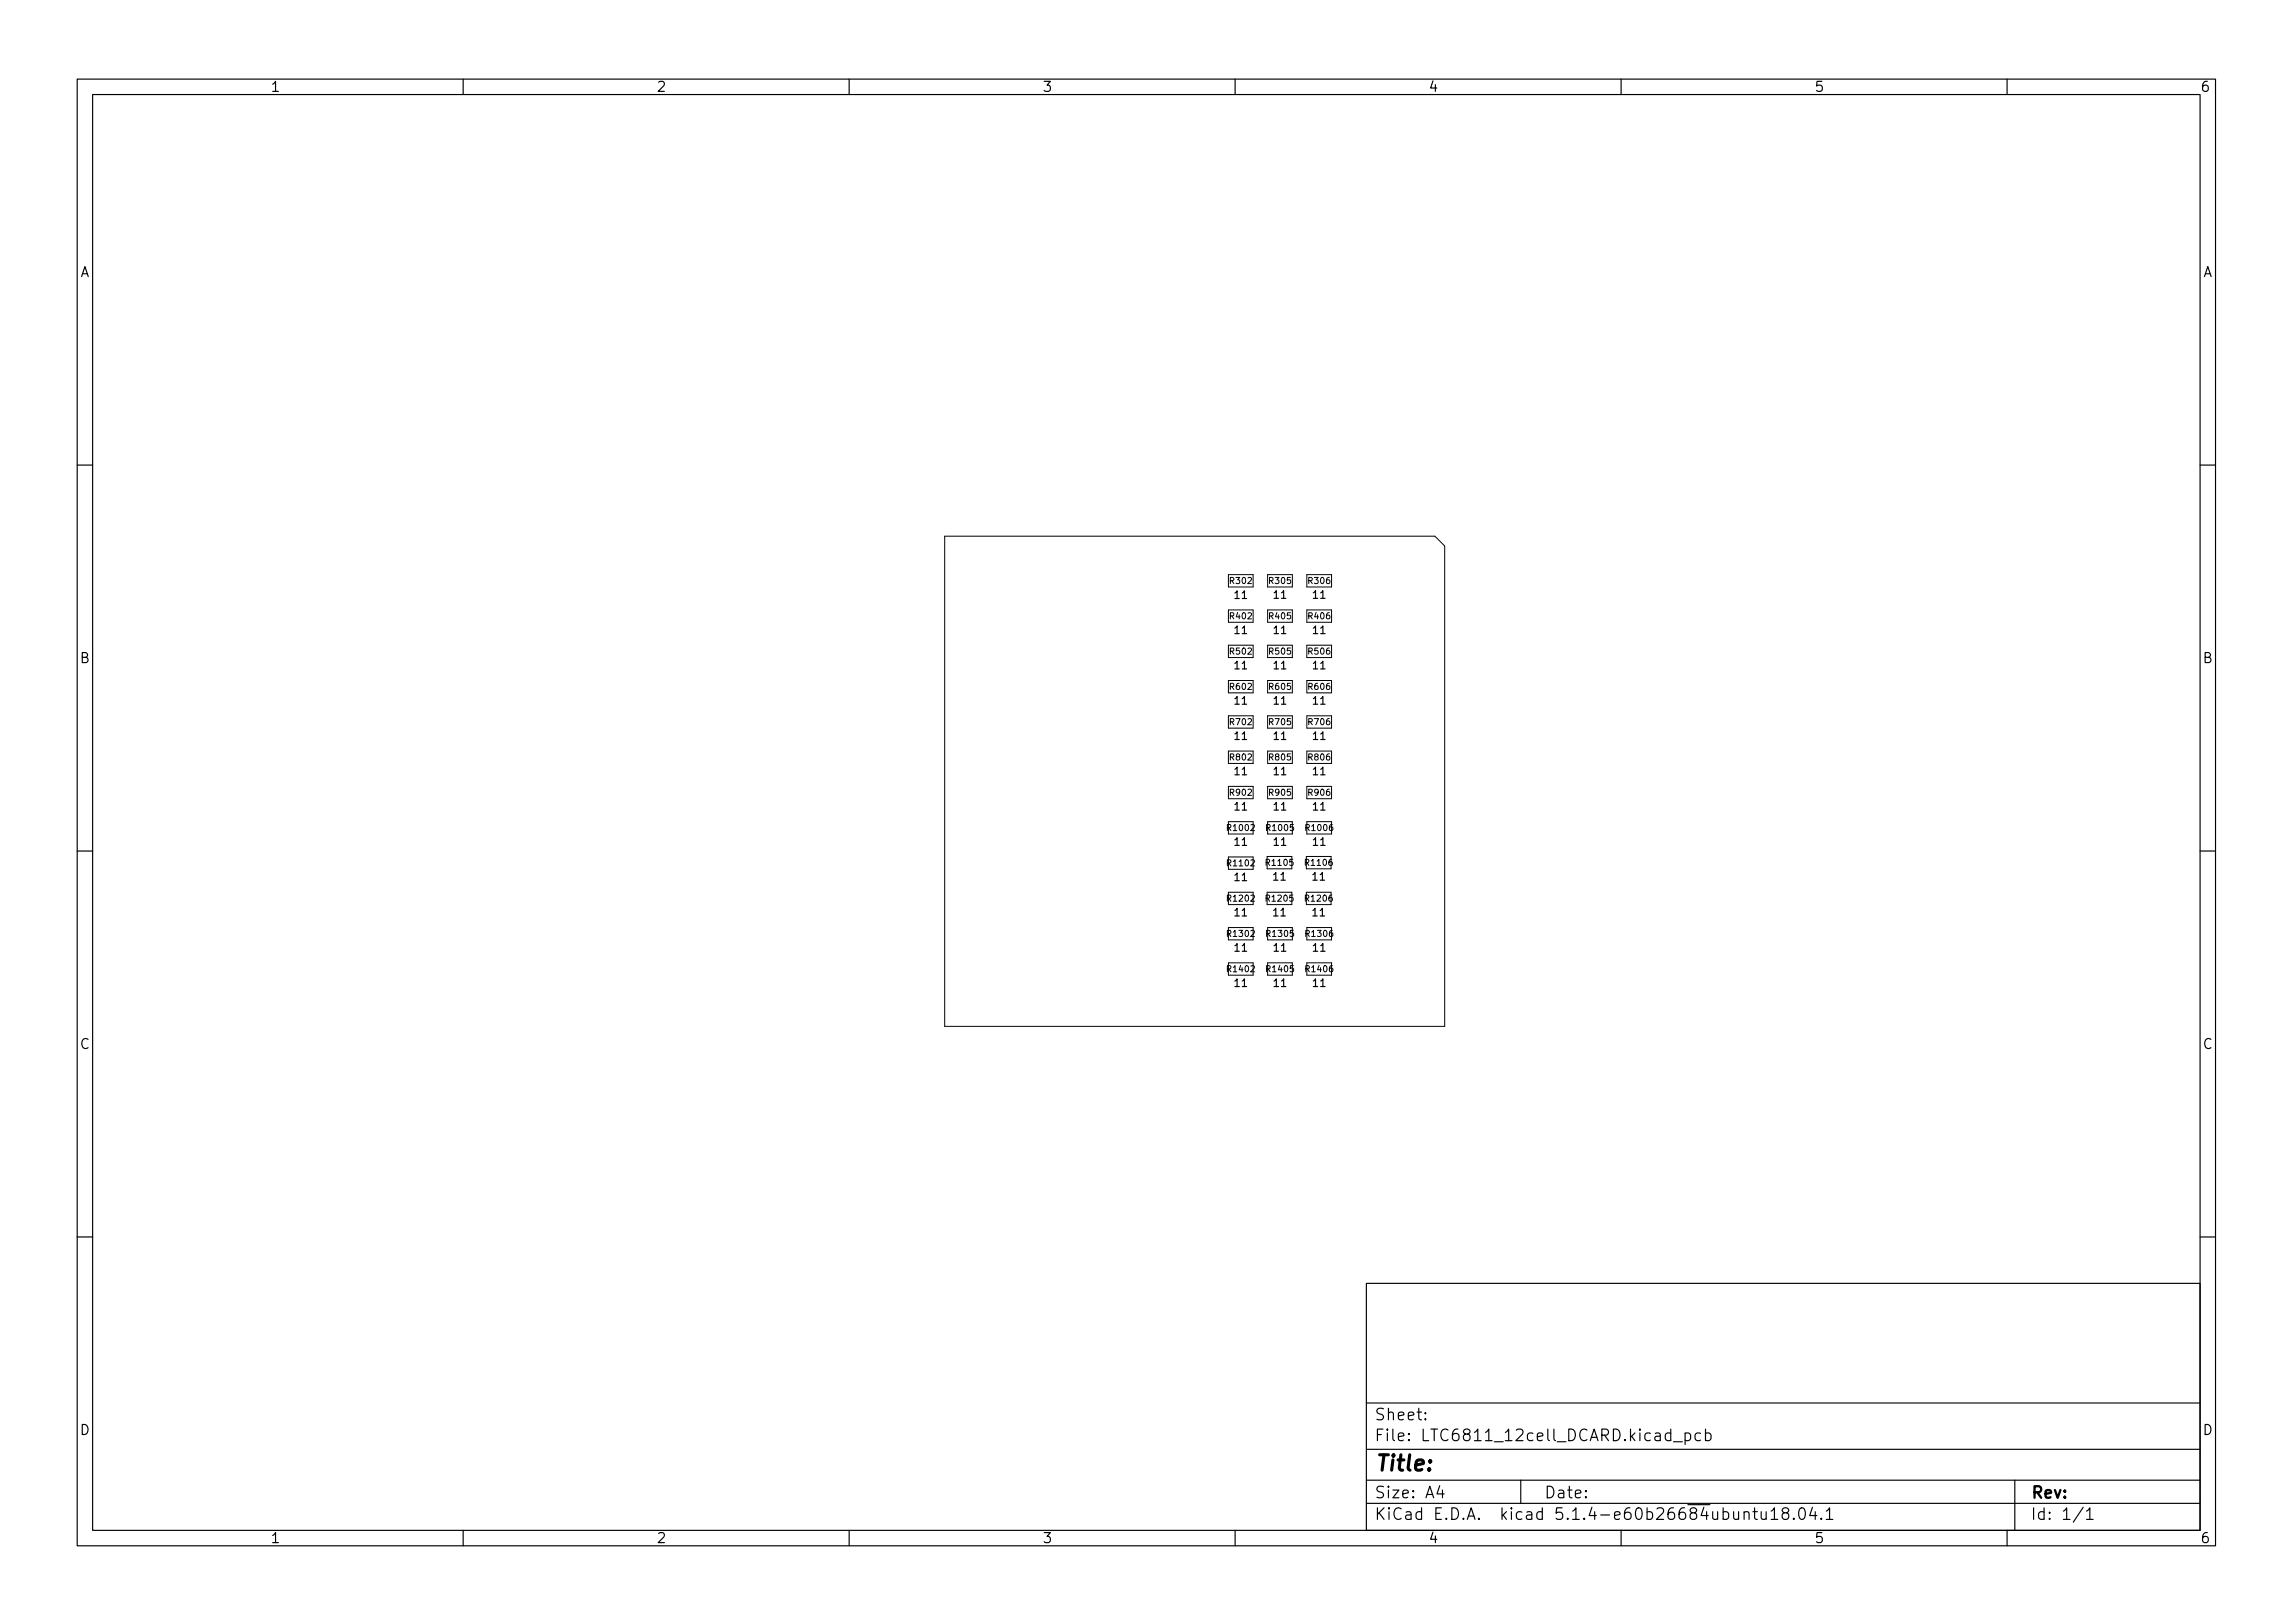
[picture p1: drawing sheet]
<svg xmlns="http://www.w3.org/2000/svg" width="297mm" height="210mm" viewBox="0 0 297 210" stroke-linecap="round" stroke-linejoin="round" font-family="sans-serif">
<defs><g id="words">
<text font-size="2.8" x="178" y="190.6">Title:</text>
<g font-size="2.1">
<text x="178" y="184">Sheet:</text>
<text x="178" y="186.7">File: LTC6811_12cell_DCARD.kicad_pcb</text>
<text x="178" y="196.9">KiCad E.D.A. kicad 5.1.4-e60b26684ubuntu18.04.1</text>
<text x="178" y="194.1">Size: A4</text>
<text x="200" y="194.1">Date:</text>
<text x="263" y="194.1">Rev:</text>
<text x="263" y="196.9">Id: 1/1</text>
</g>
<g font-size="1.8">
<text x="35" y="11.9">1</text>
<text x="85" y="11.9">2</text>
<text x="135" y="11.9">3</text>
<text x="185" y="11.9">4</text>
<text x="235" y="11.9">5</text>
<text x="285" y="11.9">6</text>
<text x="10.3" y="35.9">A</text>
<text x="285.3" y="35.9">A</text>
<text x="10.3" y="85.9">B</text>
<text x="285.3" y="85.9">B</text>
<text x="10.3" y="135.9">C</text>
<text x="285.3" y="135.9">C</text>
<text x="10.3" y="185.9">D</text>
<text x="285.3" y="185.9">D</text>
<text x="35" y="199.9">1</text>
<text x="85" y="199.9">2</text>
<text x="135" y="199.9">3</text>
<text x="185" y="199.9">4</text>
<text x="235" y="199.9">5</text>
<text x="285" y="199.9">6</text>
</g>
<g font-size="1.4">
<text x="160" y="77.6">11</text>
<text x="165" y="77.6">11</text>
<text x="170.1" y="77.6">11</text>
<text x="160" y="82.1">11</text>
<text x="165" y="82.1">11</text>
<text x="170.1" y="82.1">11</text>
<text x="160" y="86.7">11</text>
<text x="165" y="86.7">11</text>
<text x="170.1" y="86.7">11</text>
<text x="160" y="91.3">11</text>
<text x="160" y="95.8">11</text>
<text x="165" y="91.3">11</text>
<text x="165" y="95.8">11</text>
<text x="170.1" y="91.3">11</text>
<text x="170.1" y="95.8">11</text>
<text x="160" y="100.4">11</text>
<text x="165" y="100.4">11</text>
<text x="170.1" y="100.4">11</text>
<text x="160" y="105">11</text>
<text x="165" y="105">11</text>
<text x="170.1" y="105">11</text>
<text x="160" y="109.6">11</text>
<text x="165" y="109.6">11</text>
<text x="170.1" y="109.6">11</text>
<text x="160" y="114.1">11</text>
<text x="160" y="118.7">11</text>
<text x="165" y="114.1">11</text>
<text x="165" y="118.7">11</text>
<text x="170.1" y="114.1">11</text>
<text x="170.1" y="118.7">11</text>
<text x="160" y="123.3">11</text>
<text x="165" y="123.3">11</text>
<text x="170.1" y="123.3">11</text>
<text x="160" y="127.9">11</text>
<text x="165" y="127.9">11</text>
<text x="170.1" y="127.9">11</text>
</g>
<g font-size="1.1">
<text x="159.4" y="75.6">R302</text>
<text x="164.5" y="75.6">R305</text>
<text x="169.6" y="75.6">R306</text>
<text x="159.4" y="80.2">R402</text>
<text x="164.5" y="80.2">R405</text>
<text x="169.6" y="80.2">R406</text>
<text x="159.4" y="84.8">R502</text>
<text x="159.4" y="89.4">R602</text>
<text x="164.5" y="84.8">R505</text>
<text x="164.5" y="89.4">R605</text>
<text x="169.6" y="84.8">R506</text>
<text x="169.6" y="89.4">R606</text>
<text x="159.4" y="93.9">R702</text>
<text x="164.5" y="93.9">R705</text>
<text x="169.6" y="93.9">R706</text>
<text x="159.4" y="98.5">R802</text>
<text x="164.5" y="98.5">R805</text>
<text x="169.6" y="98.5">R806</text>
<text x="159.1" y="107.6">R1002</text>
<text x="159.4" y="103.1">R902</text>
<text x="164.2" y="107.6">R1005</text>
<text x="164.5" y="103.1">R905</text>
<text x="169.2" y="107.6">R1006</text>
<text x="169.6" y="103.1">R906</text>
<text x="159.1" y="112.2">R1102</text>
<text x="164.1" y="112.2">R1105</text>
<text x="169.2" y="112.2">R1106</text>
<text x="159.1" y="116.8">R1202</text>
<text x="164.1" y="116.8">R1205</text>
<text x="169.2" y="116.8">R1206</text>
<text x="159.1" y="121.4">R1302</text>
<text x="159.1" y="125.9">R1402</text>
<text x="164.2" y="121.4">R1305</text>
<text x="164.2" y="125.9">R1405</text>
<text x="169.2" y="121.4">R1306</text>
<text x="169.2" y="125.9">R1406</text>
</g>
</g></defs>
<g fill="none" stroke="#000" stroke-width=".15">
<path d="M10 10.2h277v190.1h-277zM12 12.2h273v186.1h-273zM60 10.2v2M110 10.2v2M160 10.2v2M210 10.2v2M260 10.2v2M10 60.2h2M285 60.2h2M10 110.2h2M285 110.2h2M10 160.2h2"/>
<path d="M177 166.3h108v32h-108zM285 160.2h2M60 198.3v2M110 198.3v2M160 198.3v2M177 194.8h108M177 191.8h108M177 187.8h108M177 181.8h108M184.6 183.8l.1 .1h-.1v-.1v.1M184.6 183l.1 .1h-.1v-.1v.1M186.5 192.5l-.4 1h1"/>
<path d="M186.9 193v1M197 191.8v3M210 198.3v2M216.8 186.8h1.1M218.3 185.7l.4-.1 .3 .3v.4l-.1 .3h-.2h-.4M218.3 185.6v1.5M220.3 185.7l-.4-.1-.3 .3v.4l.1 .3h.2h.4M220.9 185.7l.5-.1 .2 .3v.4l-.1 .3h-.1h-.5M220.9 185.1v1.5M225.9 196a.37 .37 0 0 1 .7 0v.8M227.1 195.8h.5M227.3 195.3v1.3l.1 .2h.2"/>
<path d="M228.1 195.8l.1 1a.41 .41 0 0 0 .6-.1M228.8 195.8v1M229.4 195.8l.5-.5v1.5M229.4 196.8h.9M231.1 196l-.1-.1a.31 .31 0 0 1-.1-.3 .31 .31 0 0 1 .2-.3h.3l.3 .3-.1 .3-.5 .1-.2 .3v.4l.2 .1h.3l.3-.3v-.2l-.3-.3M232.4 196.7v.1h-.1l.1-.1v.1M233.2 195.4a.36 .36 0 0 1 .6 .2 .77 .77 0 0 1-.4 1.2 1 1 0 0 1-.2-1.4zM234.8 195.3l-.4 1h1M235.1 195.8v1M235.9 196.7l.1 .1h-.1v-.1v.1M236.6 195.8l.4-.5v1.5M236.6 196.8h.8"/>
<path d="M260 198.3v2M261 191.8v6.5M269.9 195.3l-1.3 1.9M270.3 195.8l.4-.5v1.5M270.3 196.8h.8"/>
</g>
<g fill="none" stroke="#000" stroke-width=".13">
<path d="M122.4 69.5h63.5l1.2 1.2v62.3h-64.7zM159.1 74.4h3.2v1.6h-3.2zM159.1 79h3.2v1.6h-3.2zM164.2 74.4h3.2v1.6h-3.2zM164.2 79h3.2v1.6h-3.2zM169.3 74.4h3.2v1.6h-3.2zM169.3 79h3.2v1.6h-3.2zM159.1 83.6h3.2v1.6h-3.2zM159.1 88.2h3.2v1.6h-3.2zM159.1 92.7h3.2v1.6h-3.2zM159.1 97.3h3.2v1.6h-3.2zM164.2 83.6h3.2v1.6h-3.2z"/>
<path d="M164.2 88.2h3.2v1.6h-3.2zM164.2 92.7h3.2v1.6h-3.2zM164.2 97.3h3.2v1.6h-3.2zM169.3 83.6h3.2v1.6h-3.2zM169.3 88.2h3.2v1.6h-3.2zM169.3 92.7h3.2v1.6h-3.2zM169.3 97.3h3.2v1.6h-3.2zM159.1 101.9h3.2v1.6h-3.2zM159.1 106.4h3.2v1.6h-3.2zM159.1 111h3.2v1.6h-3.2zM159.1 115.6h3.2v1.6h-3.2zM164.1 115.6h3.2v1.6h-3.2z"/>
<path d="M164.1 111h3.2v1.6h-3.2zM164.2 101.9h3.2v1.6h-3.2zM164.2 106.4h3.2v1.6h-3.2zM169.2 115.6h3.2v1.6h-3.2zM169.2 111h3.2v1.6h-3.2zM169.3 101.9h3.2v1.6h-3.2zM169.3 106.4h3.2v1.6h-3.2zM159.1 120.2h3.2v1.6h-3.2zM159.1 124.7h3.2v1.6h-3.2zM164.2 120.2h3.2v1.6h-3.2zM164.2 124.7h3.2v1.6h-3.2zM169.3 120.2h3.2v1.6h-3.2z"/>
<path d="M169.3 124.7h3.2v1.6h-3.2z"/>
</g>
<use href="#words"/>
</svg>
